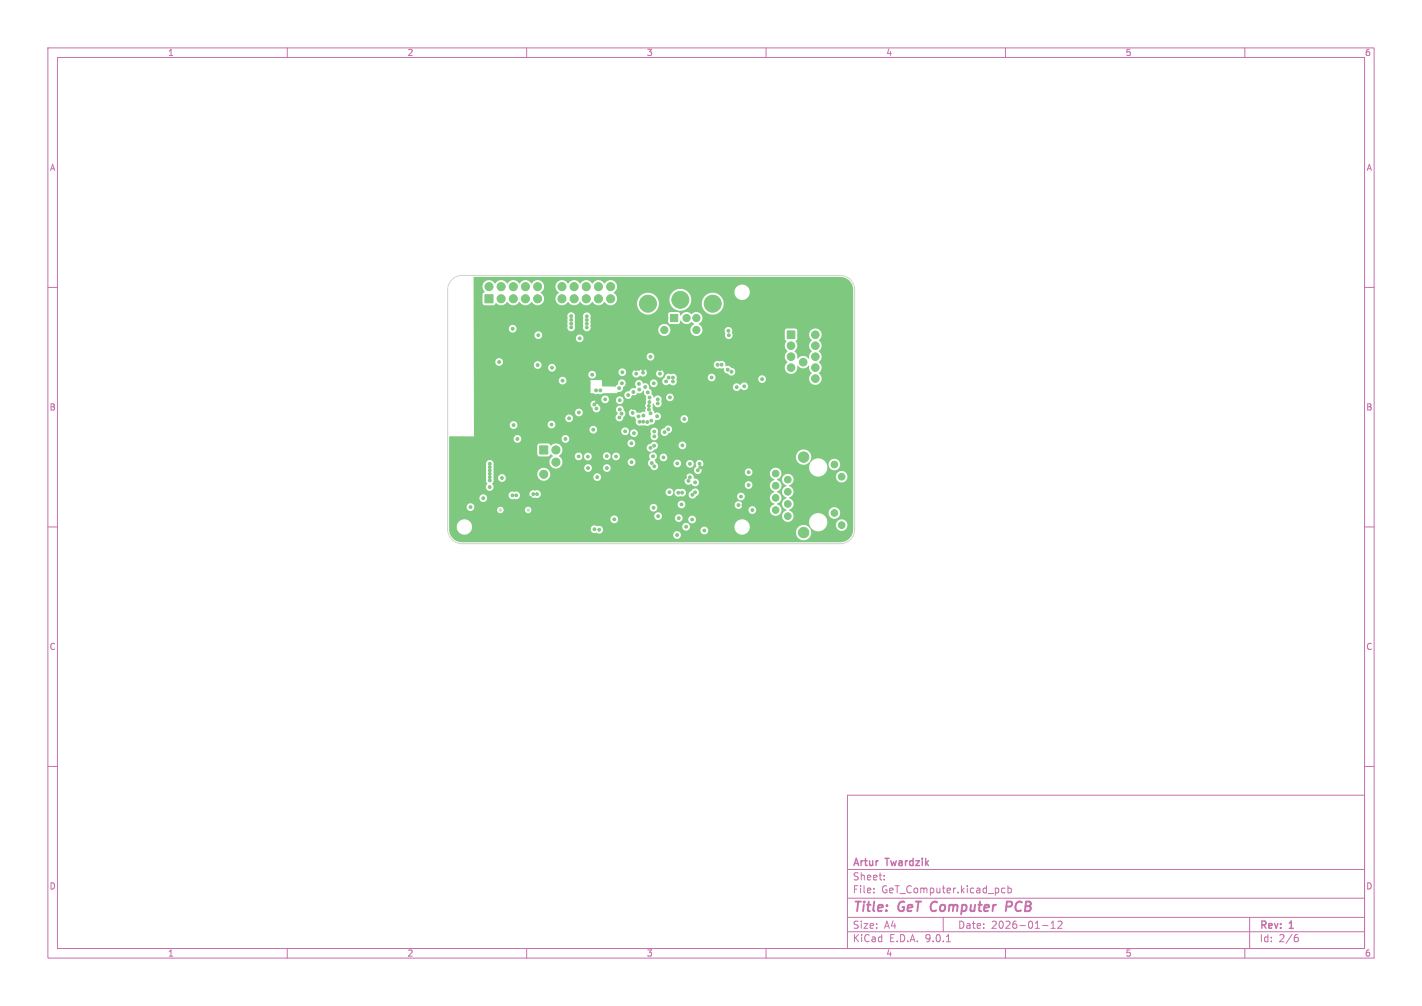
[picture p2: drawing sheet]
<svg xmlns="http://www.w3.org/2000/svg" width="297mm" height="210mm" viewBox="0 0 297 210" stroke-linecap="round" stroke-linejoin="round" font-family="sans-serif">
<defs><g id="words">
<g font-size="2.8" fill="#c872ab">
<text x="178" y="190.9">Title:</text>
<text x="187.7" y="190.9">GeT Computer</text>
<text x="211.7" y="190.9">PCB</text>
</g>
<g font-size="2.1" fill="#c872ab">
<text x="178" y="184">Sheet:</text>
<text x="178" y="181.2">Artur</text>
<text x="185.1" y="181.2">Twardzik</text>
<text x="178" y="186.7">File:</text>
<text x="184.1" y="186.7">GeT_Computer.kicad_pcb</text>
<text x="178" y="196.9">KiCad</text>
<text x="178" y="194.1">Size:</text>
<text x="184.7" y="194.1">A4</text>
<text x="185.7" y="196.9">E.D.A.</text>
<text x="193.3" y="196.9">9.0.1</text>
<text x="200" y="194.1">Date:</text>
<text x="207" y="194.1">2026-01-12</text>
<text x="263" y="194.3">Rev:</text>
<text x="263" y="196.9">Id:</text>
<text x="267.1" y="196.9">2/6</text>
<text x="269.4" y="194.3">1</text>
</g>
<g font-size="1.8" fill="#c872ab">
<text x="35" y="11.9">1</text>
<text x="85" y="11.9">2</text>
<text x="135" y="11.9">3</text>
<text x="185" y="11.9">4</text>
<text x="235" y="11.9">5</text>
<text x="285" y="11.9">6</text>
<text x="10.3" y="35.9">A</text>
<text x="285.4" y="35.9">A</text>
<text x="10.3" y="85.9">B</text>
<text x="285.3" y="85.9">B</text>
<text x="10.3" y="135.9">C</text>
<text x="285.3" y="135.9">C</text>
<text x="10.3" y="185.9">D</text>
<text x="285.3" y="185.9">D</text>
<text x="35" y="199.9">1</text>
<text x="85" y="199.9">2</text>
<text x="135" y="199.9">3</text>
<text x="185" y="199.9">4</text>
<text x="235" y="199.9">5</text>
<text x="285" y="199.9">6</text>
</g>
</g></defs>
<g fill="none" stroke="#c872ab" stroke-width=".21">
<path d="M10 10h277v190h-277zM12 12h273v186h-273zM60 10v2M110 10v2M160 10v2M210 10v2M260 10v2M10 60h2M285 60h2M10 110h2M285 110h2M10 160h2"/>
<path d="M177 166h108v32h-108zM285 160h2M60 198v2M110 198v2M160 198v2M177 194.5h108M177 191.5h108M177 187.5h108M177 181.5h108M182.5 186.3v.1M182.5 185.5v.1M184.7 183.6v.1"/>
<path d="M184.7 182.8v.1M197 191.5v3M197.7 196.6h.8M209.9 185.5l-.4-.1-.3 .3 .1 .6h.6M210 198v2M210.5 185.5l.5-.1 .2 .3-.1 .6h-.6M210.5 184.9v1.5M217.7 193.2h1.2M219.5 193.8h.9M219.5 192.7l.5-.4v1.5M221 192.4l.5-.1 .3 .4-.9 1.1h.9M260 198v2"/>
<path d="M261 191.5v6.5M270.6 195.7h.4l.2 .3-.1 .5-.5 .1M271 195.1l-.4 .1"/>
</g>
<path d="M211.1 188.2h-.8l-.2 2M211.1 189.2l-.9 .1" fill="none" stroke="#c872ab" stroke-width=".4"/>
<g fill="#7fc87f" stroke="#7fc87f" stroke-width=".21">
<path d="M164.4 69.1h1.6v1.6h-1.6z"/>
<path d="M112.7 93.1h1.7v1.7h-1.7z"/>
<path d="M101.3 61.5h1.7v1.7h-1.7z"/>
<path d="M140 65.6h1.6v1.5h-1.6z"/>
<circle cx="167.8" cy="86.7" r="2"/>
<circle cx="167.8" cy="61.7" r="2"/>
<circle cx="165.2" cy="72.2" r=".8"/>
<circle cx="165.2" cy="74.5" r=".8"/>
<circle cx="165.2" cy="76.7" r=".8"/>
<circle cx="165.2" cy="79" r=".8"/>
<circle cx="167.8" cy="68.7" r=".8"/>
<circle cx="167.8" cy="71" r=".8"/>
<circle cx="167.8" cy="73.3" r=".8"/>
<circle cx="167.8" cy="75.6" r=".8"/>
<circle cx="167.8" cy="77.9" r=".8"/>
<circle cx="170.3" cy="69.9" r=".8"/>
<circle cx="170.3" cy="72.2" r=".8"/>
<circle cx="170.3" cy="74.5" r=".8"/>
<circle cx="170.3" cy="76.7" r=".8"/>
<circle cx="170.3" cy="79" r=".8"/>
<circle cx="116.1" cy="93.9" r=".85"/>
<circle cx="113.6" cy="96.5" r=".85"/>
<circle cx="116.1" cy="96.5" r=".85"/>
<circle cx="113.6" cy="99" r=".85"/>
<circle cx="116.1" cy="99" r=".85"/>
<circle cx="102.1" cy="59.8" r=".85"/>
<circle cx="104.7" cy="62.4" r=".85"/>
<circle cx="104.7" cy="59.8" r=".85"/>
<circle cx="107.2" cy="62.4" r=".85"/>
<circle cx="107.2" cy="59.8" r=".85"/>
<circle cx="109.7" cy="62.4" r=".85"/>
<circle cx="109.7" cy="59.8" r=".85"/>
<circle cx="112.3" cy="62.4" r=".85"/>
<circle cx="112.3" cy="59.8" r=".85"/>
<circle cx="114.8" cy="62.4" r=".85"/>
<circle cx="114.8" cy="59.8" r=".85"/>
<circle cx="117.4" cy="62.4" r=".85"/>
<circle cx="117.4" cy="59.8" r=".85"/>
<circle cx="119.9" cy="62.4" r=".85"/>
<circle cx="119.9" cy="59.8" r=".85"/>
<circle cx="122.4" cy="62.4" r=".85"/>
<circle cx="122.4" cy="59.8" r=".85"/>
<circle cx="125" cy="62.4" r=".85"/>
<circle cx="125" cy="59.8" r=".85"/>
<circle cx="127.5" cy="62.4" r=".85"/>
<circle cx="127.5" cy="59.8" r=".85"/>
<circle cx="130.1" cy="62.4" r=".85"/>
<circle cx="130.1" cy="59.8" r=".85"/>
<circle cx="143.4" cy="66.4" r=".75"/>
<circle cx="138.7" cy="66.4" r=".75"/>
<circle cx="145.4" cy="66.4" r=".75"/>
<circle cx="138.7" cy="68.9" r=".75"/>
<circle cx="145.4" cy="68.9" r=".75"/>
<circle cx="142.1" cy="62.6" r="1.78"/>
<circle cx="148.9" cy="63.4" r="1.78"/>
<circle cx="135.3" cy="63.4" r="1.78"/>
<circle cx="132.2" cy="85.2" r=".3"/>
<circle cx="133.4" cy="85.2" r=".3"/>
<circle cx="134.5" cy="85.2" r=".3"/>
<circle cx="132.2" cy="84" r=".3"/>
<circle cx="133.4" cy="84" r=".3"/>
<circle cx="134.5" cy="84" r=".3"/>
<circle cx="132.2" cy="82.9" r=".3"/>
<circle cx="133.4" cy="82.9" r=".3"/>
<circle cx="134.5" cy="82.9" r=".3"/>
<circle cx="174.3" cy="97" r=".7"/>
<circle cx="175.8" cy="99.5" r=".7"/>
<circle cx="174.3" cy="107.1" r=".7"/>
<circle cx="175.8" cy="109.6" r=".7"/>
<circle cx="164.5" cy="107.7" r=".7"/>
<circle cx="162" cy="106.5" r=".7"/>
<circle cx="164.5" cy="105.2" r=".7"/>
<circle cx="162" cy="103.9" r=".7"/>
<circle cx="164.5" cy="102.7" r=".7"/>
<circle cx="162" cy="101.4" r=".7"/>
<circle cx="164.5" cy="100.1" r=".7"/>
<circle cx="162" cy="98.9" r=".7"/>
<circle cx="167.8" cy="111.2" r="1.09"/>
<circle cx="167.8" cy="95.4" r="1.09"/>
<circle cx="100.9" cy="105.2" r=".3"/>
<circle cx="137" cy="101.3" r=".3"/>
<circle cx="155.5" cy="90.1" r=".3"/>
<circle cx="128.3" cy="76.7" r=".3"/>
<circle cx="130" cy="105.8" r=".3"/>
<circle cx="131.1" cy="106.7" r=".3"/>
<circle cx="124.6" cy="83.4" r=".3"/>
<circle cx="150.9" cy="88.5" r=".3"/>
<circle cx="106.9" cy="98.1" r=".3"/>
<circle cx="108.2" cy="100.2" r=".3"/>
<circle cx="141" cy="86.6" r=".3"/>
<circle cx="137.8" cy="77.1" r=".3"/>
<circle cx="99.6" cy="65.5" r=".3"/>
<circle cx="142.3" cy="85.4" r=".3"/>
<circle cx="126.9" cy="79.7" r=".3"/>
<circle cx="108.4" cy="65.7" r=".3"/>
<circle cx="100.3" cy="83.8" r=".3"/>
<circle cx="140" cy="99.6" r=".3"/>
<circle cx="133.2" cy="91.6" r=".3"/>
<circle cx="142.9" cy="78.5" r=".3"/>
<circle cx="134.9" cy="105.2" r=".3"/>
<circle cx="96" cy="105" r=".3"/>
<circle cx="101.5" cy="105.2" r=".3"/>
<circle cx="129.5" cy="76.3" r=".3"/>
<circle cx="102.1" cy="105.2" r=".3"/>
<circle cx="111.7" cy="74.3" r=".3"/>
<circle cx="124.7" cy="95.3" r=".3"/>
<circle cx="145.2" cy="95.1" r=".3"/>
<circle cx="144.4" cy="95.2" r=".3"/>
<circle cx="126.4" cy="87.4" r=".3"/>
<circle cx="99.2" cy="92.6" r=".3"/>
<circle cx="143.1" cy="99.7" r=".3"/>
<circle cx="157.2" cy="103" r=".3"/>
<circle cx="144.3" cy="81.9" r=".3"/>
<circle cx="98.3" cy="102.8" r=".3"/>
<circle cx="140.8" cy="85.2" r=".3"/>
<circle cx="141.3" cy="75.1" r=".3"/>
<circle cx="149.6" cy="102.1" r=".3"/>
<circle cx="140.9" cy="82.2" r=".3"/>
<circle cx="146.9" cy="83.7" r=".3"/>
<circle cx="152.1" cy="95.8" r=".3"/>
<circle cx="115.9" cy="90.4" r=".3"/>
<circle cx="127.4" cy="77.4" r=".3"/>
<circle cx="149.9" cy="103.7" r=".3"/>
<circle cx="147.9" cy="102.2" r=".3"/>
<circle cx="98.9" cy="102.8" r=".3"/>
<circle cx="140.7" cy="94.9" r=".3"/>
<circle cx="132.9" cy="77.1" r=".3"/>
<circle cx="131.1" cy="104.9" r=".3"/>
<circle cx="110.8" cy="104" r=".3"/>
<circle cx="122.7" cy="83.7" r=".3"/>
<circle cx="132.2" cy="105.8" r=".3"/>
<circle cx="139" cy="109.2" r=".3"/>
<circle cx="153.6" cy="78.7" r=".3"/>
<circle cx="130.3" cy="91.2" r=".3"/>
<circle cx="99.7" cy="104.9" r=".3"/>
<circle cx="124.7" cy="83.9" r=".3"/>
<circle cx="136.5" cy="99.7" r=".3"/>
<circle cx="109.1" cy="82.2" r=".3"/>
<circle cx="113.3" cy="68.6" r=".3"/>
<circle cx="136.9" cy="100.1" r=".3"/>
<circle cx="137.5" cy="72.9" r=".3"/>
<circle cx="99.4" cy="78.9" r=".3"/>
<circle cx="150.9" cy="97.6" r=".3"/>
<circle cx="157.6" cy="97" r=".3"/>
<circle cx="103.4" cy="104.5" r=".3"/>
<circle cx="155.3" cy="105.4" r=".3"/>
<circle cx="143.8" cy="105.3" r=".3"/>
<circle cx="159.2" cy="90.3" r=".3"/>
<circle cx="147.3" cy="94.1" r=".3"/>
<circle cx="147.7" cy="105.5" r=".3"/>
<circle cx="123" cy="110.5" r=".3"/>
<circle cx="147.8" cy="100.8" r=".3"/>
<circle cx="104.1" cy="78.8" r=".3"/>
<circle cx="102.8" cy="104.5" r=".3"/>
<circle cx="126.3" cy="79.7" r=".3"/>
<circle cx="136.6" cy="100.7" r=".3"/>
<circle cx="138.7" cy="108.3" r=".3"/>
<circle cx="110.2" cy="103.9" r=".3"/>
<circle cx="135.1" cy="91.6" r=".3"/>
<circle cx="134.3" cy="77.1" r=".3"/>
<circle cx="100.3" cy="105.2" r=".3"/>
<circle cx="139.6" cy="95" r=".3"/>
<circle cx="134.8" cy="102.8" r=".3"/>
<circle cx="146.3" cy="97.6" r=".3"/>
<circle cx="129.5" cy="85.5" r=".3"/>
<circle cx="102.3" cy="98.2" r=".3"/>
<circle cx="129.9" cy="80" r=".3"/>
<circle cx="122.8" cy="95.3" r=".3"/>
<circle cx="123.9" cy="89.7" r=".3"/>
<circle cx="128.7" cy="95.3" r=".3"/>
<circle cx="138.6" cy="95.5" r=".3"/>
<circle cx="107.1" cy="68.6" r=".3"/>
<circle cx="120.8" cy="95.3" r=".3"/>
<circle cx="129.3" cy="81" r=".3"/>
<circle cx="147.1" cy="110.8" r=".3"/>
<circle cx="134.3" cy="77.8" r=".3"/>
<circle cx="137.4" cy="84.2" r=".3"/>
<circle cx="130.6" cy="90" r=".3"/>
<circle cx="102.3" cy="100.3" r=".3"/>
<circle cx="98.3" cy="105.9" r=".3"/>
<circle cx="102.3" cy="96.8" r=".3"/>
<circle cx="102.3" cy="99.6" r=".3"/>
<circle cx="126.7" cy="95.2" r=".3"/>
<circle cx="102.3" cy="101.7" r=".3"/>
<circle cx="124.7" cy="99.6" r=".3"/>
<circle cx="135.2" cy="88.1" r=".3"/>
<circle cx="136.5" cy="106" r=".3"/>
<circle cx="148.6" cy="78.8" r=".3"/>
<circle cx="137.2" cy="86.9" r=".3"/>
<circle cx="112.4" cy="70" r=".3"/>
<circle cx="126.4" cy="83.4" r=".3"/>
<circle cx="102.3" cy="98.9" r=".3"/>
<circle cx="100.9" cy="104" r=".3"/>
<circle cx="131.9" cy="96.5" r=".3"/>
<circle cx="130" cy="77.7" r=".3"/>
<circle cx="102.3" cy="97.5" r=".3"/>
<circle cx="137.8" cy="78" r=".3"/>
<circle cx="123.7" cy="78.2" r=".3"/>
<circle cx="142.5" cy="93" r=".3"/>
<circle cx="115.2" cy="88.6" r=".3"/>
<circle cx="125.1" cy="110.6" r=".3"/>
<circle cx="129.4" cy="83.6" r=".3"/>
<circle cx="104.8" cy="99.8" r=".3"/>
<circle cx="135.7" cy="83" r=".3"/>
<circle cx="124.5" cy="81.5" r=".3"/>
<circle cx="125.4" cy="81.5" r=".3"/>
<circle cx="132.4" cy="90.4" r=".3"/>
<circle cx="131.2" cy="82.5" r=".3"/>
<circle cx="132.3" cy="81.8" r=".3"/>
<circle cx="139.9" cy="83" r=".3"/>
<circle cx="132.1" cy="86.2" r=".3"/>
<circle cx="132.9" cy="78" r=".3"/>
<circle cx="145.2" cy="100.7" r=".3"/>
<circle cx="144.1" cy="99.7" r=".3"/>
<circle cx="144.1" cy="96.8" r=".3"/>
<circle cx="157.1" cy="106.5" r=".3"/>
<circle cx="145.2" cy="102.8" r=".3"/>
<circle cx="156.4" cy="98.6" r=".3"/>
<circle cx="156.4" cy="101.3" r=".3"/>
<circle cx="154.8" cy="103.7" r=".3"/>
<circle cx="154.2" cy="105.4" r=".3"/>
<circle cx="144.6" cy="103.3" r=".3"/>
<circle cx="144.6" cy="108.5" r=".3"/>
<circle cx="143.3" cy="110" r=".3"/>
<circle cx="141.4" cy="111.7" r=".3"/>
<circle cx="143.8" cy="100.4" r=".3"/>
<circle cx="142.3" cy="105.3" r=".3"/>
<circle cx="141.8" cy="108.2" r=".3"/>
<circle cx="145.7" cy="98.2" r=".3"/>
<circle cx="139.8" cy="102.7" r=".3"/>
<circle cx="146.1" cy="96.8" r=".3"/>
<circle cx="141.5" cy="96.8" r=".3"/>
<circle cx="137.5" cy="107.7" r=".3"/>
<circle cx="107.8" cy="103.4" r=".3"/>
<circle cx="111.4" cy="103.1" r=".3"/>
<circle cx="112.2" cy="103.1" r=".3"/>
<circle cx="107" cy="103.4" r=".3"/>
<circle cx="133.4" cy="86.9" r=".3"/>
<circle cx="136" cy="87.8" r=".3"/>
<circle cx="134.3" cy="88" r=".3"/>
<circle cx="126.8" cy="97.7" r=".3"/>
<circle cx="122.8" cy="97.7" r=".3"/>
<circle cx="133.6" cy="88.1" r=".3"/>
<circle cx="128.3" cy="108.4" r=".3"/>
<circle cx="124.2" cy="110.5" r=".3"/>
<circle cx="136.4" cy="95.2" r=".3"/>
<circle cx="136.1" cy="96.7" r=".3"/>
<circle cx="129.4" cy="87.2" r=".3"/>
<circle cx="129.8" cy="86.3" r=".3"/>
<circle cx="133.5" cy="80.1" r=".3"/>
<circle cx="152.1" cy="69.1" r=".3"/>
<circle cx="134.8" cy="80.8" r=".3"/>
<circle cx="152.2" cy="70" r=".3"/>
<circle cx="149.9" cy="76.1" r=".3"/>
<circle cx="133.5" cy="81.3" r=".3"/>
<circle cx="135.3" cy="81.9" r=".3"/>
<circle cx="150.7" cy="76.1" r=".3"/>
<circle cx="135.9" cy="86.3" r=".3"/>
<circle cx="152" cy="77.2" r=".3"/>
<circle cx="134.4" cy="86.7" r=".3"/>
<circle cx="152.8" cy="77.6" r=".3"/>
<circle cx="135.5" cy="84.7" r=".3"/>
<circle cx="117.5" cy="79.5" r=".3"/>
<circle cx="118.1" cy="91.6" r=".3"/>
<circle cx="108.1" cy="91.6" r=".3"/>
<circle cx="142.5" cy="102.8" r=".3"/>
<circle cx="138.8" cy="90.2" r=".3"/>
<circle cx="107.3" cy="88.7" r=".3"/>
<circle cx="136.7" cy="97.4" r=".3"/>
<circle cx="104.2" cy="75.6" r=".3"/>
<circle cx="140.5" cy="79.6" r=".3"/>
<circle cx="115.3" cy="76.8" r=".3"/>
<circle cx="135.5" cy="85.5" r=".3"/>
<circle cx="112.3" cy="76.2" r=".3"/>
<circle cx="135.6" cy="83.9" r=".3"/>
<circle cx="124.6" cy="85.3" r=".3"/>
<circle cx="120.9" cy="86.1" r=".3"/>
<circle cx="118.9" cy="87.3" r=".3"/>
<circle cx="124.1" cy="84.4" r=".3"/>
<circle cx="135.9" cy="74.5" r=".3"/>
<circle cx="136.5" cy="80" r=".3"/>
<circle cx="119.3" cy="66.8" r=".3"/>
<circle cx="119.3" cy="68.4" r=".3"/>
<circle cx="159.2" cy="79.1" r=".3"/>
<circle cx="137.4" cy="83.4" r=".3"/>
<circle cx="136.7" cy="91.1" r=".3"/>
<circle cx="136.6" cy="93" r=".3"/>
<circle cx="122.6" cy="68.4" r=".3"/>
<circle cx="139.6" cy="78.8" r=".3"/>
<circle cx="141.7" cy="102.9" r=".3"/>
<circle cx="139.6" cy="89.6" r=".3"/>
<circle cx="119.3" cy="67.6" r=".3"/>
<circle cx="140.5" cy="78.8" r=".3"/>
<circle cx="136.6" cy="90.1" r=".3"/>
<circle cx="135.9" cy="93.5" r=".3"/>
<circle cx="122.6" cy="66.8" r=".3"/>
<circle cx="122.6" cy="67.6" r=".3"/>
<circle cx="153.9" cy="80.8" r=".3"/>
<circle cx="142.9" cy="87.5" r=".3"/>
<circle cx="122.6" cy="66" r=".3"/>
<circle cx="139.1" cy="79.6" r=".3"/>
<circle cx="155.4" cy="80.6" r=".3"/>
<circle cx="131.9" cy="92.5" r=".3"/>
<circle cx="119.3" cy="66" r=".3"/>
<circle cx="121.1" cy="70.6" r=".3"/>
</g>
<path d="M103.1 105.6v.8M103.1 109.8v.6M111.7 105.6v.8M111.7 109.8v.6" fill="none" stroke="#7fc87f" stroke-width="1.2"/>
<path d="M98.9 57.9l76.6-.1a2.7 2.7 0 0 1 2.7 2.7v50a2.7 2.7 0 0 1-2.7 2.7h-79a2.69 2.69 0 0 1-2.5-1.6h46.6v.2a.8 .8 0 0 0 1.2 .6 .8 .8 0 0 0 0-1.4 .8 .8 0 0 0-1.2 .6h-46.6l-.2-.8v-.9h1.6a1.61 1.61 0 0 0 1.3 1.7 1.61 1.61 0 0 0 1.9-1.2h24.8v.2a.89 .89 0 0 0 1.2 .6 .8 .8 0 0 0 1.2-.2 .8 .8 0 0 0-.3-1.1h17v.1a.8 .8 0 0 0 1.2 .7h2.6v.1a.8 .8 0 0 0 1.2 .6 .8 .8 0 0 0 0-1.3 .8 .8 0 0 0-1.2 .6h-2.6l.3-.4 .1-.4h9.3a1.61 1.61 0 0 0 1 1.6 1.61 1.61 0 0 0 1.8-.4h10v.2a1.6 1.6 0 0 0 2.5 1.2 1.6 1.6 0 0 0 0-2.7 1.6 1.6 0 0 0-2.5 1.3l-10-.1a1.6 1.6 0 0 0-.6-2.5 1.6 1.6 0 0 0-2.2 1.4h-9.3a.8 .8 0 0 0-.8-.7 .8 .8 0 0 0-.8 .7h-17.8a.82 .82 0 0 0-1.3 .5h-24.8a1.61 1.61 0 0 0-1.3-2 1.61 1.61 0 0 0-1.9 1.5h-1.6v-1.6h33.7v.2a.8 .8 0 0 0 1.3 .6 .8 .8 0 0 0-.2-1.4h8v.1a.8 .8 0 0 0 .7 .7 .8 .8 0 0 0 .9-.4h2.8v.1a.8 .8 0 0 0 .7 .8 .8 .8 0 0 0 .8-.6h1.3v.1a.8 .8 0 0 0 1.2 .6 .8 .8 0 0 0 0-1.3 .8 .8 0 0 0-1.2 .6h-1.3a.8 .8 0 0 0-.6-1 .8 .8 0 0 0-.9 .7h-2.8a.8 .8 0 0 0-.5-1.1 .8 .8 0 0 0-1.1 .7h-8.1a.8 .8 0 0 0-1 .6h-33.7v-2.5h3.7v.1a.8 .8 0 0 0 .5 .7 .8 .8 0 0 0 .8-.2l5 .1a.68 .68 0 0 0 .8 .6 .68 .68 0 0 0 .6-.7l4.4 .1a.68 .68 0 0 0 1 .6 .68 .68 0 0 0 .1-1.2h25v.2a.8 .8 0 0 0 .6 .7 .8 .8 0 0 0 .9-.4h19.1v.2a.8 .8 0 0 0 1.3 .6 .8 .8 0 0 0 0-1.4 .8 .8 0 0 0-1.3 .6h-19.1l.1-.2a.8 .8 0 0 0-.5-1h4.7v.2a.8 .8 0 0 0 .9 .7 .8 .8 0 0 0 .7-.7h10.3v.1a.8 .8 0 0 0 1.3 .6 .8 .8 0 0 0 0-1.3 .8 .8 0 0 0-1.3 .6h-10.3v-.2a.8 .8 0 0 0-.8-.7 .8 .8 0 0 0-.8 .7h-4.8a.8 .8 0 0 0-1 .7h-25a.68 .68 0 0 0-1.1 .5l-4.4-.1a.68 .68 0 0 0-.7-.5 .68 .68 0 0 0-.7 .6h-4.9a.8 .8 0 0 0-.3-1.3 .8 .8 0 0 0-1.1 .7h-3.7v-1.9h6.3v.2a.8 .8 0 0 0 1.3 .6 .8 .8 0 0 0 0-1.4h4.8v.2a.86 .86 0 0 0 1.3 .6 .8 .8 0 0 0 .9-.1 .8 .8 0 0 0 .1-.9h2.1v.1a1.02 1.02 0 0 0 1.3 .7 .8 .8 0 0 0 .9-.3 .8 .8 0 0 0 0-.9h26.2v.1a.8 .8 0 0 0 .8 .8 .8 .8 0 0 0 .8-.8h.3v.1a1.01 1.01 0 0 0 1.3 .7 .8 .8 0 0 0 1-.4h.6v.2a.81 .81 0 0 0 .7 .7 .81 .81 0 0 0 .9-.5h8.6v.1a.8 .8 0 0 0 1.2 .6 .8 .8 0 0 0 0-1.3 .8 .8 0 0 0-1.2 .6h-8.6a.82 .82 0 0 0 .4-1.4 .82 .82 0 0 0-1.4 .3l-.4 .3-.2 .4h-.6a.83 .83 0 0 0-.2-1 .83 .83 0 0 0-1-.1 .8 .8 0 0 0-1.1 .7l-.3-.1a.8 .8 0 0 0-.8-.8 .8 .8 0 0 0-.8 .8l-26.2-.1a.91 .91 0 0 0-1.1-.2 .8 .8 0 0 0-1.1 .7l-2.1-.1a1.1 1.1 0 0 0-1.2-.4 .8 .8 0 0 0-1.1 .7h-4.9a.8 .8 0 0 0-1.2 .6h-6.3v-2.3h7.7v.1a.83 .83 0 0 0 1.2 .6 .83 .83 0 0 0 .1-1.4l.3-.4v-.8h.9a.8 .8 0 0 0 1.1 .8 .8 .8 0 0 0 .3-1.3 .8 .8 0 0 0-1.3 .4l-.1 .1h-.9v-.8h9.1v.2a1.35 1.35 0 0 0 1.2 1.2 1.35 1.35 0 0 0 1.4-.8h9.1v.2a.8 .8 0 0 0 1.2 .6h17.9v.2a.89 .89 0 0 0 1.4 .5 .82 .82 0 0 0 1.4 .2h9.7v.1a.8 .8 0 0 0 1.3 .6 .8 .8 0 0 0 0-1.3 .8 .8 0 0 0-1.3 .6h-9.7l.1-.1a.86 .86 0 0 0-.1-.9 .86 .86 0 0 0-.9-.3 .84 .84 0 0 0-.8-1.1 .84 .84 0 0 0-.8 1l-.3 .5h-17.9l.2-.1a.8 .8 0 0 0-.2-1.3 .8 .8 0 0 0-1.2 .6h-9.1a1.35 1.35 0 0 0-.9-1.8 1.35 1.35 0 0 0-1.7 1.2h-9.1v-1.6a.87 .87 0 0 0-.8-1.3 .87 .87 0 0 0-.8 1.3v3.1l.3 .5-.3 .7h-7.7v-8.6h18.4v1.9l.3 .3 2 .1 .5-.5 .5 .5a1.36 1.36 0 0 0-.6 1.8 1.36 1.36 0 0 0 1.9 .5h5.2v.2a.8 .8 0 0 0 .9 .7 .8 .8 0 0 0 .7-.9h2.3v.2a.8 .8 0 0 0 1.3 .6 .8 .8 0 0 0 0-1.4 .8 .8 0 0 0-1.3 .6h-2.3a.8 .8 0 0 0-.8-.7 .8 .8 0 0 0-.8 .7h-5.2l.5-.4 .2-.8h13.6a.8 .8 0 0 0 .7 .9 .8 .8 0 0 0 .9-.7h2.6l.1 .4 .5 .4a.81 .81 0 0 0 1.1 .7h7.9v.1a.8 .8 0 0 0 .7 .8 .8 .8 0 0 0 .9-.5h9.1v.2a.8 .8 0 0 0 .7 .7 .8 .8 0 0 0 .8-.6h3.7l.2 .7 .7 .7a1.28 1.28 0 0 0-.9 1.2 1.28 1.28 0 0 0 .9 1.3 1.33 1.33 0 0 0-.9 1.2 1.33 1.33 0 0 0 .9 1.3 1.24 1.24 0 0 0-.8 1.7 1.24 1.24 0 0 0 1.9 .5 1.28 1.28 0 0 0-.5-2.2 1.32 1.32 0 0 0 .9-1.3 1.32 1.32 0 0 0-.9-1.2 1.32 1.32 0 0 0 .9-1.3 1.32 1.32 0 0 0-.9-1.3l1-.1 .2 .8 .8 .6a1.32 1.32 0 0 0-1 1.3 1.32 1.32 0 0 0 1 1.2 1.32 1.32 0 0 0-1 1.3 1.32 1.32 0 0 0 1 1.3 1.25 1.25 0 0 0-.9 1.5 1.25 1.25 0 0 0 1.5 .9h4.1v.2a1.9 1.9 0 0 0 1.7 1.8 1.9 1.9 0 0 0 2-1.4h1.9v.2a1.2 1.2 0 0 0 1.8 1 1.2 1.2 0 0 0 0-2.1 1.2 1.2 0 0 0-1.8 .9h-1.9l.1-.1a1.9 1.9 0 0 0-1.7-2.3 1.9 1.9 0 0 0-2.1 1.8h-4.1h.1a1.2 1.2 0 0 0 .5-1.9h7.6v.2a1.2 1.2 0 0 0 1.8 .9 1.2 1.2 0 0 0 0-2 1.2 1.2 0 0 0-1.8 .9h-7.6l-.7-.5a1.32 1.32 0 0 0 .9-1.3 1.32 1.32 0 0 0-.9-1.3 1.32 1.32 0 0 0 .9-1.2 1.32 1.32 0 0 0-.9-1.3 1.25 1.25 0 0 0 .9-1.7 1.25 1.25 0 0 0-1.8-.6l-.4 .4-.2 .5h-1a1.2 1.2 0 0 0 .5-2.1 1.2 1.2 0 0 0-2 .9l-3.7-.1a.8 .8 0 0 0-.6-.9 .8 .8 0 0 0-.9 .7h-9.1v-.4l-.1-.4 .2-.2h22.4a1.9 1.9 0 0 0 2.4 1.9h3.2v.2a1.2 1.2 0 0 0 1.8 .9 1.2 1.2 0 0 0 0-2 1.2 1.2 0 0 0-1.8 .9h-3.2h.1a1.9 1.9 0 0 0 1.2-2.5h.4v.2a1.2 1.2 0 0 0 1.8 .9 1.2 1.2 0 0 0 0-2.1 1.2 1.2 0 0 0-1.8 1l-.5-.1a1.9 1.9 0 0 0-2-1.1 1.9 1.9 0 0 0-1.6 1.8l-22.4-.1a.83 .83 0 0 0 .1-1.1 .83 .83 0 0 0-1.2-.1 .83 .83 0 0 0-.1 1.2l-.3 .3-.2 .4h-7.9l.3-.2 .2-.5-.1-.4-.3-.3h3.6a.8 .8 0 0 0 .7 .9 .8 .8 0 0 0 .9-.8h1v.1a.8 .8 0 0 0 1.2 .6 .8 .8 0 0 0 0-1.4 .8 .8 0 0 0-1.2 .7l-1-.1a.8 .8 0 0 0-.8-.8 .8 .8 0 0 0-.8 .8l-3.7-.1a.56 .56 0 0 1-.3-.5 .56 .56 0 0 1 .4-.5l.1-.2h.6a.8 .8 0 0 0 .8 .9 .8 .8 0 0 0 .8-1h26.8v.3a1.6 1.6 0 0 0 2.5 1.2 1.6 1.6 0 0 0 0-2.7 1.6 1.6 0 0 0-2.5 1.2h-26.8a.8 .8 0 0 0-.9-.6 .8 .8 0 0 0-.7 .7h-.6a.83 .83 0 0 0-1.1-.9 .83 .83 0 0 0-.3 1.4l-.5 .7h-2.6a.8 .8 0 0 0-.7-.9 .8 .8 0 0 0-.9 .7h-13.6l-.2-.6-.6-.6h3.3v.2a.8 .8 0 0 0 .9 .7 .8 .8 0 0 0 .8-.9h.3v.2a.8 .8 0 0 0 .9 .7 .8 .8 0 0 0 .7-1h2.3v.2a.8 .8 0 0 0 .9 .7 .8 .8 0 0 0 .7-.8h.4v.2a.8 .8 0 0 0 1.2 .6 .8 .8 0 0 0 0-1.4 .8 .8 0 0 0-1.2 .6l-.4-.1a.8 .8 0 0 0-.8-.7 .8 .8 0 0 0-.8 .7h-2.4a.8 .8 0 0 0-.8-.6 .8 .8 0 0 0-.7 .7h-.3a.8 .8 0 0 0-.9-.7 .8 .8 0 0 0-.8 .7h-3.3a1.59 1.59 0 0 0 .7-1.8h17.7v.2a.88 .88 0 0 0 .7 .7 .88 .88 0 0 0 .9-.5 .8 .8 0 0 0 .7-.9h4.3v.2a.8 .8 0 0 0 1.3 .6 .8 .8 0 0 0 0-1.4 .8 .8 0 0 0-1.3 .6l-4.3-.1a.89 .89 0 0 0-.8-.6 .89 .89 0 0 0-.8 .5l-.4 .2-.3 .5h-17.7a1.44 1.44 0 0 0-2.4-.4l-.5-.4h-1.9l-.4 .4h-18.4v-.5h37.3v.1a.8 .8 0 0 0 1.2 .6 .8 .8 0 0 0 0-1.3 .8 .8 0 0 0-1.2 .6h-37.3v-.9h13.5v.1a.8 .8 0 0 0 .8 .7 .8 .8 0 0 0 .8-.8h8.4v.1a.8 .8 0 0 0 1.2 .6 .8 .8 0 0 0 0-1.4 .8 .8 0 0 0-1.2 .7l-8.4-.1a.8 .8 0 0 0-.9-.7 .8 .8 0 0 0-.7 .8h-13.5v-.4l.1-.1h5.1v-1.5h24.1v.2a.8 .8 0 0 0 .7 .7 .8 .8 0 0 0 .9-.5h5.1v.1a.8 .8 0 0 0 .6 .7 .8 .8 0 0 0 .9-.4h.3v.1a.8 .8 0 0 0 1.1 .7 .8 .8 0 0 0 .4-1.2h2.7l.2 .6a.83 .83 0 0 0 .2 1.1 .83 .83 0 0 0 1.1-.1 .83 .83 0 0 0 0-1.1l.2-.4h.5v.2a.86 .86 0 0 0 .8 .7 .86 .86 0 0 0 .9-.6 .83 .83 0 0 0 .4-1.4 .83 .83 0 0 0-1.4 .4l-.5 .3-.2 .4h-.5a.8 .8 0 0 0-.8-.8 .8 .8 0 0 0-.9 .7l-2.8-.1a.8 .8 0 0 0-.8-.2 .8 .8 0 0 0-.6 .7l-.3-.1a.8 .8 0 0 0-.6-1 .8 .8 0 0 0-.9 .7l-5.1-.1a.8 .8 0 0 0-.6-1 .8 .8 0 0 0-1 .7h-24.1v-.9h7.5v.1a.8 .8 0 0 0 .9 .7 .8 .8 0 0 0 .6-.9h6.4v.1a.8 .8 0 0 0 1.2 .6 .8 .8 0 0 0 0-1.4 .8 .8 0 0 0-1.2 .7l-6.4-.1a.8 .8 0 0 0-.8-.6 .8 .8 0 0 0-.7 .8h-7.5v-1.4h19.1v.1a.8 .8 0 0 0 .9 .7 .8 .8 0 0 0 .6-1h9v.1a.83 .83 0 0 0 .9 .8 .83 .83 0 0 0 .7-1 .9 .9 0 0 0 .1-1.4 .83 .83 0 0 0-1.3-.8 .83 .83 0 0 0 0 1.5l-.4 .8h-9a.8 .8 0 0 0-.8-.6 .8 .8 0 0 0-.7 .8h-19.1v-1.3h21.1v.2a.8 .8 0 0 0 1.2 .6 .8 .8 0 0 0 0-1.4 .8 .8 0 0 0-1.2 .6h-21.1v-1.6h24.3l.1 .4 .4 .4a.82 .82 0 0 0 1.2 .7 .82 .82 0 0 0-.1-1.4 .8 .8 0 0 0-.7-.9 .8 .8 0 0 0-.9 .8h-24.3v-1.1h26.6v.2a.8 .8 0 0 0 .8 .7 .8 .8 0 0 0 .8-.7h1.4v.1a.8 .8 0 0 0 1.3 .6 .8 .8 0 0 0 0-1.3 .8 .8 0 0 0-1.3 .6h-1.4a.8 .8 0 0 0-.7-.9 .8 .8 0 0 0-.9 .7h-26.6v-.9h31.4v.2a.85 .85 0 0 0 .8 .7 .85 .85 0 0 0 .9-.7 1.17 1.17 0 0 0 1.1-.5 1.36 1.36 0 0 0 1.2-.6l.1 .1v.5a1.5 1.5 0 0 1 .4 1.5l-.2 1.1 .1 1.3h-.7l-.3 .2h-.8a.83 .83 0 0 0-1.1-.8 .83 .83 0 0 0-.5 1.1 .83 .83 0 0 0 1.1 .5l.2 .3a.62 .62 0 0 1 .1 .8 .94 .94 0 0 0 1.3 .7h.7a1.04 1.04 0 0 0 1.1-.2 .92 .92 0 0 0 1-.9h.6l.4-.3h4.2a.8 .8 0 0 0 1.1 .8 .8 .8 0 0 0 .3-1.3 .8 .8 0 0 0-1.3 .3l-.1 .2h-4.2a.84 .84 0 0 0-.1-1.1 .84 .84 0 0 0-1.1-.1l-.4-.6v-.5v-.7l.2-.1a.84 .84 0 0 0 1.1 .7 .84 .84 0 0 0 .5-1.3l.1-.4-.2-.4h1.1a.8 .8 0 0 0 1.1 .8 .8 .8 0 0 0 .3-1.3 .8 .8 0 0 0-1.3 .3l-.1 .2h-1.1a.89 .89 0 0 0-1.4 .1l-.2-.4a.84 .84 0 0 1-.3-.9l-.2-.3a.69 .69 0 0 1-.4-.9 .92 .92 0 0 0-1.2-.5l-.1-.1h1.5a.8 .8 0 0 0 1.2 .8h16.2v.2a.85 .85 0 0 0 .7 .7 .85 .85 0 0 0 .9-.5 .84 .84 0 0 0 1.3 .1 .84 .84 0 0 0-.2-1.3 .84 .84 0 0 0-1.2 .5l-.1-.1a.8 .8 0 0 0-.9-.3 .8 .8 0 0 0-.5 .7h-16.2a.8 .8 0 0 0 .3-1.2h1.1v.2a.88 .88 0 0 0 .7 .7 .88 .88 0 0 0 .9-.3 .86 .86 0 0 0 1.1 .2 .86 .86 0 0 0 .3-1.2v-.4h6.5v.2a.8 .8 0 0 0 .7 .7 .8 .8 0 0 0 .9-.5h9v.1a.8 .8 0 0 0 1.2 .6 .8 .8 0 0 0 0-1.3 .8 .8 0 0 0-1.2 .6l-9-.1a.8 .8 0 0 0-.6-1 .8 .8 0 0 0-1 .7h-6.5v-.1a.94 .94 0 0 0-1.3-.5 .95 .95 0 0 0-1.3 .8l-.4 .6h-1.1a.8 .8 0 0 0-.9-.3 .8 .8 0 0 0-.6 .7h-1.5a.83 .83 0 0 0-1.2-.3 .83 .83 0 0 0-.1 1.2l-.2 .3a1.05 1.05 0 0 0-1.3 .6 .8 .8 0 0 0-1 .7h-31.4v-.3h24.9l.5 .2 .5-.1 .6 .1 .5-.2h2.9l.1-.3a.94 .94 0 0 0 1.2-1 .83 .83 0 0 0 .4-1.1 .83 .83 0 0 0-1.1-.5 .83 .83 0 0 0-.4 1.1l-.6 .4h-2.6l-.1-.1-.1-1.3h-2.4v2.8h-24.3v-2.7h17.7a.8 .8 0 0 0 1.1 .8 .8 .8 0 0 0 .2-1.3 .8 .8 0 0 0-1.3 .3v.2h-17.7v-1.3h23.9a.8 .8 0 0 0 1.1 .9 .8 .8 0 0 0 .2-1.4h5v.2a.8 .8 0 0 0 .7 .7 .8 .8 0 0 0 .9-.6h1.3v.2a.86 .86 0 0 0 .7 .7 .86 .86 0 0 0 .9-.4l.2 .1a.8 .8 0 0 0 1.2-.6h1.9v.2a.8 .8 0 0 0 1.3 .6 .8 .8 0 0 0 0-1.4 .8 .8 0 0 0-1.3 .6h-1.9a.85 .85 0 0 0-.6-.9 .85 .85 0 0 0-1 .4h-.1a.8 .8 0 0 0-.8-.1 .8 .8 0 0 0-.5 .6h-1.3a.8 .8 0 0 0-.7-1 .8 .8 0 0 0-.9 .7h-5a.8 .8 0 0 0-1.3 .5h-23.9v-2.6h4.4v.1a.8 .8 0 0 0 .6 .7 .8 .8 0 0 0 .8-.2h6.7v.2a.8 .8 0 0 0 .6 .7 .8 .8 0 0 0 .8-.3h1.6v.1a.8 .8 0 0 0 1.2 .6 .8 .8 0 0 0 0-1.3h33.4v.1a.81 .81 0 0 0 1.2 .7l.8-.1 .1 .2a.88 .88 0 0 0 .9 1 .82 .82 0 0 0 1.4-.1 .82 .82 0 0 0-.8-1.2 .99 .99 0 0 0-1.2-.3 .86 .86 0 0 0-.3-.9 .86 .86 0 0 0-.9-.1 .81 .81 0 0 0-1.2 .7h-33.4a.8 .8 0 0 0-1.2 .6h-1.6l.1-.1a.8 .8 0 0 0-.5-1.2 .8 .8 0 0 0-1 .7h-6.6a.8 .8 0 0 0-.3-1.3 .8 .8 0 0 0-1.2 .7h-4.4v-1.1h36.1v.1a.8 .8 0 0 0 1.2 .7 .8 .8 0 0 0 0-1.4 .8 .8 0 0 0-1.2 .6h-36.1l-.1-4.5h12.7v.1a.8 .8 0 0 0 .5 .7 .8 .8 0 0 0 .9-.1h7.3v.1a.8 .8 0 0 0 1.2 .6 .8 .8 0 0 0 0-1.3 .8 .8 0 0 0-1.2 .6h-7.3l.1-.1a.8 .8 0 0 0-.4-1.3 .8 .8 0 0 0-1.1 .7h-12.7v-1.3h7.4v.1a.8 .8 0 0 0 1.2 .6 .8 .8 0 0 0 0-1.4 .8 .8 0 0 0-1.2 .7h-7.4v-2.7h19.6l.1 2a.83 .83 0 0 0 .7 1.3 .83 .83 0 0 0 .7-1.3l.1-2h1.7v2.1a.8 .8 0 0 0 .4 1.1 .8 .8 0 0 0 1-.3h14.3v.2a1.26 1.26 0 0 0 1.9 1 1.26 1.26 0 0 0 0-2.2 1.26 1.26 0 0 0-1.9 1h-14.3l.2-.4-.1-1.9a.87 .87 0 0 0-.2-1.1 .87 .87 0 0 0-1.2 .1l-.1 .4h-1.7a.8 .8 0 0 0-.8-.7 .8 .8 0 0 0-.8 .7h-19.6v-6.2h1.9l.1 .7 .3 .5-.4 .5v1.9l.1 .3 .3 .1h1.9l.4-.4a1.57 1.57 0 0 0 2.4-.3 1.48 1.48 0 0 0 2.6 0 1.48 1.48 0 0 0 2.5 0 1.4 1.4 0 0 0 2.3 .3 1.4 1.4 0 0 0-.4-2.2l.5-.6 .2-.8h2.4a1.6 1.6 0 0 0 .7 1.4 1.4 1.4 0 0 0-.3 2.2 1.4 1.4 0 0 0 2.2-.3 1.48 1.48 0 0 0 2.6 0 1.48 1.48 0 0 0 2.5 0 1.48 1.48 0 0 0 2.6 0 1.43 1.43 0 0 0 2.3 .2h4.5v.3a2.28 2.28 0 0 0 2.8 2.1h3.6v1.6l.2 .3 .3 .2h1.6a.68 .68 0 0 0 .5-.8 1.49 1.49 0 0 0 2.4 .3l.5 .4a1.28 1.28 0 0 0-.3 2.2 1.28 1.28 0 0 0 2-.8h4.6l.2 .6a.83 .83 0 0 0 .9 1.2 .83 .83 0 0 0 .5-1.4v-.4h11v1.8l.3 .4a1.59 1.59 0 0 0 .3 2.1 1.42 1.42 0 0 0 0 2.3 1.34 1.34 0 0 0 .3 2.4 1.34 1.34 0 0 0 1.7-1.7 1.55 1.55 0 0 0 2.4 0 2 2 0 0 0 .7 1.6 1.33 1.33 0 0 0-.2 2 1.33 1.33 0 0 0 2-.1 1.33 1.33 0 0 0-.4-1.9 1.43 1.43 0 0 0 0-2.3 1.43 1.43 0 0 0 0-2.3 1.43 1.43 0 0 0 0-2.3 1.34 1.34 0 0 0 .2-2 1.34 1.34 0 0 0-2 .1 1.34 1.34 0 0 0 .4 1.9 1.42 1.42 0 0 0 0 2.3l-.1 .1a1.6 1.6 0 0 0-.5 1.5 1.56 1.56 0 0 0-2.1-.3l-.3 .3a2.1 2.1 0 0 0-.7-1.6 1.35 1.35 0 0 0 .3-2l.3-.5v-1.8l-.4-.4h-1.8l-.4 .4h-11a.8 .8 0 0 0-.8-.7 .8 .8 0 0 0-.8 .7h-4.6v-.2a1.6 1.6 0 0 0-.8-1.2 1.32 1.32 0 0 0 .6-2 1.32 1.32 0 0 0-2.1 0 1.36 1.36 0 0 0-2.2 .3l-.3-.6-.3-.2h-1.7l-.4 .5h-3.6h.2a2.28 2.28 0 0 0 1.3-3.2h2.4v.3a2.28 2.28 0 0 0 2 2.2 2.28 2.28 0 0 0 2.5-1.7h2.3v.3a2.28 2.28 0 0 0 3.4 1.8 2.28 2.28 0 0 0 0-3.9 2.28 2.28 0 0 0-3.4 1.8h-2.3v-.2a2.31 2.31 0 0 0-.7-2.1h9.8v.2a1.61 1.61 0 0 0 2.4 1.3 1.61 1.61 0 0 0 0-2.8 1.61 1.61 0 0 0-2.4 1.3h-9.8a2.28 2.28 0 0 0-2.4-.4 2.28 2.28 0 0 0-1.4 1.9h-2.4a2.28 2.28 0 0 0-2.5-1.2 2.28 2.28 0 0 0-1.8 2h-4.5a1.47 1.47 0 0 0-.4-2.1 1.4 1.4 0 0 0 .3-2.2 1.4 1.4 0 0 0-2.2 .3 1.48 1.48 0 0 0-2.6 0 1.48 1.48 0 0 0-2.5 0 1.48 1.48 0 0 0-2.6 0 1.4 1.4 0 0 0-1.5-.7 1.4 1.4 0 0 0-1.1 1.2h-2.4v-.2a1.41 1.41 0 0 0-1.2-1 1.41 1.41 0 0 0-1.4 .7 1.48 1.48 0 0 0-2.5 0 1.48 1.48 0 0 0-2.6 0 1.48 1.48 0 0 0-2.5 0 1.4 1.4 0 0 0-1.5-.7 1.4 1.4 0 0 0-1.1 1.2h-1.9z" fill="#7fc87f"/>
<path d="M94.4 58.4a3 3 0 0 1 2.1-.9h79a3 3 0 0 1 3 3v50a3 3 0 0 1-3 3h-79a3 3 0 0 1-3-3v-50a3 3 0 0 1 .9-2.1z" fill="none" stroke="#d0d2cd" stroke-width=".21"/>
<g fill="#d0d2cd">
<circle cx="104.5" cy="106.5" r=".38"/>
<circle cx="110.3" cy="106.5" r=".38"/>
</g>
<use href="#words"/>
</svg>
